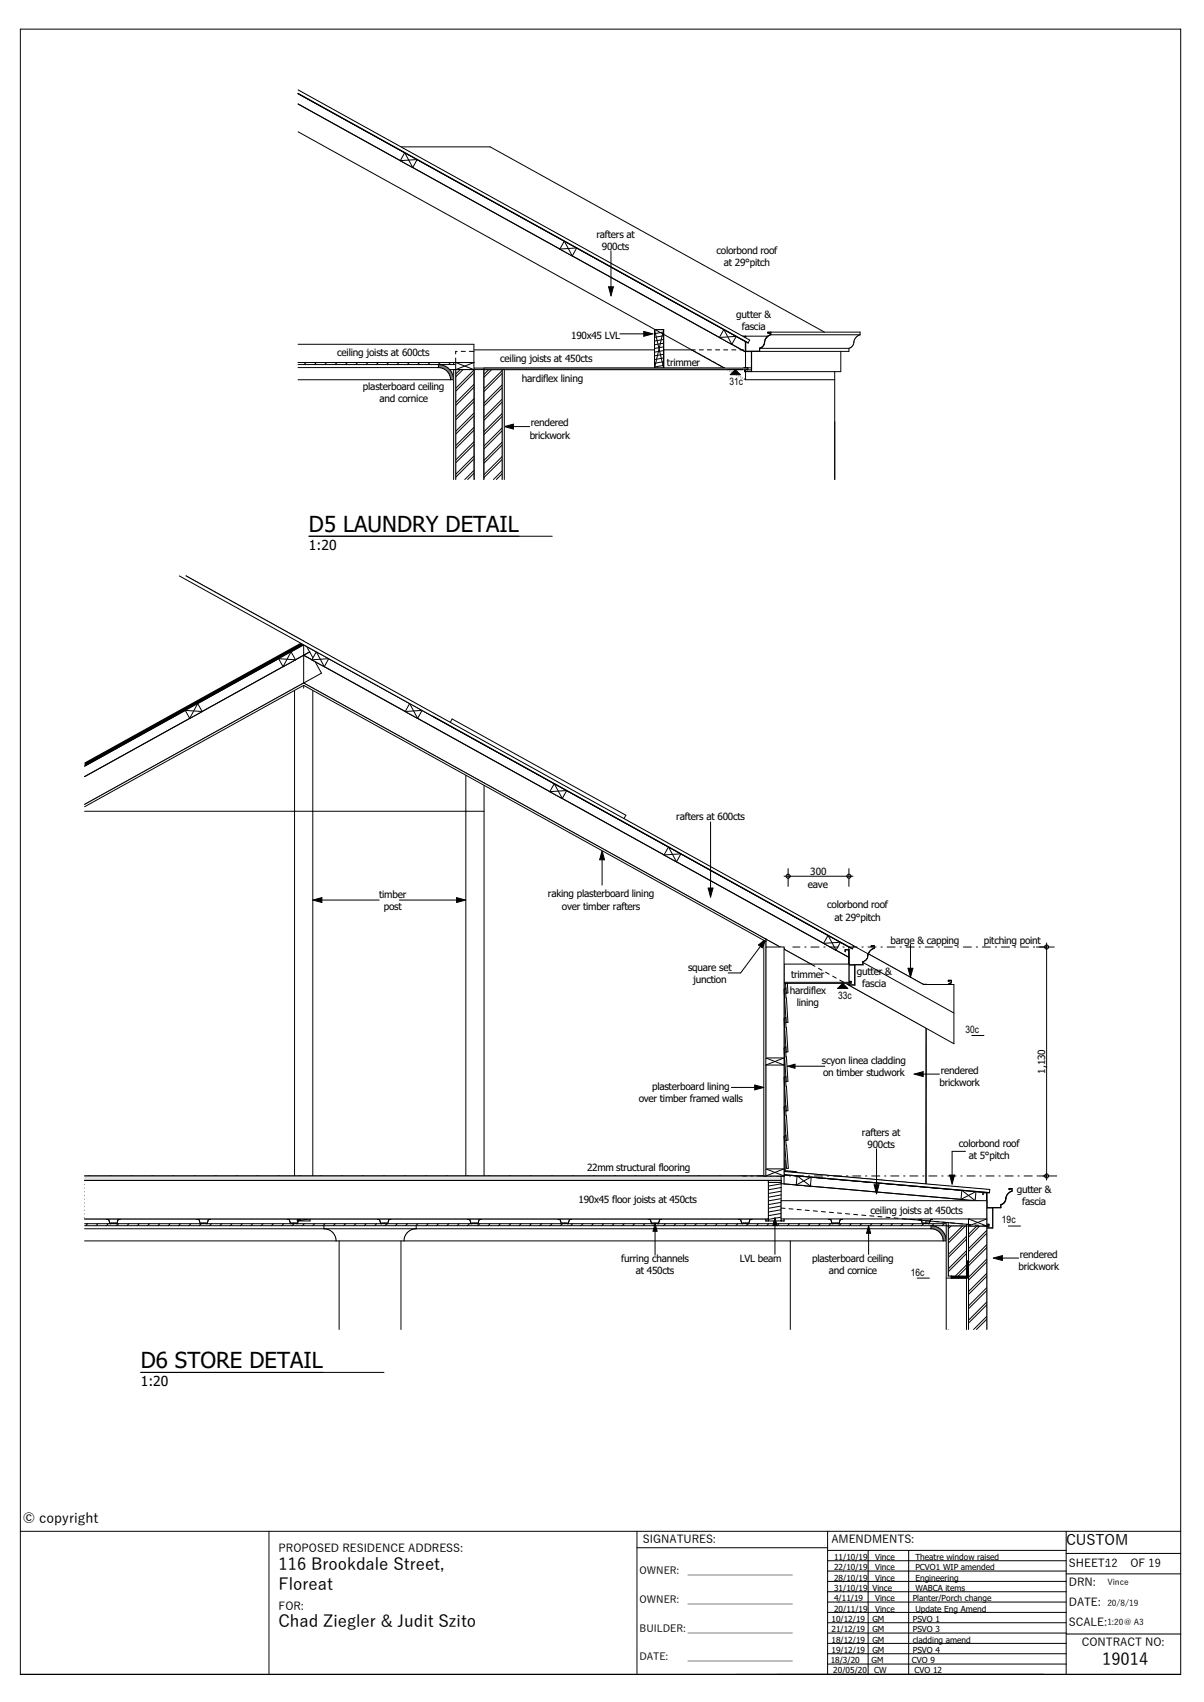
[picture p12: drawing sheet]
<svg xmlns="http://www.w3.org/2000/svg" width="297mm" height="420mm" viewBox="0 0 297 420" stroke-linecap="round" stroke-linejoin="round" font-family="sans-serif">
<defs><g id="words">
<g font-size="5.5">
<text x="76.2" y="131.2">D5 LAUNDRY DETAIL</text>
<text x="34.7" y="337.5">D6 STORE DETAIL</text>
</g>
<g font-size="4.1">
<text x="68.7" y="387.5">116 Brookdale Street,</text>
<text x="68.7" y="392.4">Floreat</text>
<text x="68.7" y="401.6">Chad Ziegler &amp; Judit Szito</text>
<text x="271.9" y="411">19014</text>
</g>
<text font-size="3.6" x="263" y="381.2">CUSTOM</text>
<g font-size="3.4">
<text x="76.2" y="135.8">1:20</text>
<text x="34.7" y="342.1">1:20</text>
<text x="5.6" y="375.8">© copyright</text>
</g>
<g font-size="2.7">
<text x="68.7" y="383">PROPOSED RESIDENCE ADDRESS:</text>
<text x="158.6" y="380.8">SIGNATURES:</text>
<text x="205.1" y="380.7">AMENDMENTS:</text>
<text x="263.7" y="386.8">SHEET:12</text>
<text x="278.9" y="386.8">OF 19</text>
<text x="263.7" y="391.3">DRN:</text>
<text x="68.7" y="397.2">FOR:</text>
<text x="263.7" y="401.2">SCALE:</text>
<text x="263.7" y="396.2">DATE:</text>
<text x="266.9" y="406.2">CONTRACT NO:</text>
</g>
<g font-size="2.5">
<text x="147.1" y="58.7">rafters at</text>
<text x="148.5" y="61.7">900cts</text>
<text x="176.8" y="62.7">colorbond roof</text>
<text x="178.5" y="65.7">at 29°pitch</text>
<text x="140.9" y="83.6">190x45 LVL</text>
<text x="181.6" y="78.5">gutter &amp;</text>
<text x="183" y="81.4">fascia</text>
<text x="83.2" y="87.8">ceiling joists at 600cts</text>
<text x="123.4" y="89.4">ceiling joists at 450cts</text>
<text x="128.8" y="94.1">hardiflex lining</text>
<text x="164.5" y="90.4">trimmer</text>
<text x="180" y="95">31c</text>
<text x="89.5" y="96.2">plasterboard ceiling</text>
<text x="93.6" y="99.2">and cornice</text>
<text x="131" y="105.2">rendered</text>
<text x="130.7" y="108.2">brickwork</text>
<text x="166.8" y="202.3">rafters at 600cts</text>
<text x="199.9" y="215.9">300</text>
<text x="93.5" y="221.6">timber</text>
<text x="135.2" y="221.5">raking plasterboard lining</text>
<text x="199.3" y="219">eave</text>
<text x="94.7" y="224.6">post</text>
<text x="138.6" y="224.4">over timber rafters</text>
<text x="204.1" y="224.2">colorbond roof</text>
<text x="205.8" y="227.2">at 29°pitch</text>
<text x="219.7" y="233">barge &amp; capping</text>
<text x="242.7" y="232.9">pitching point</text>
<text x="169.7" y="239.6">square set</text>
<text x="171" y="242.6">junction</text>
<text x="194.8" y="245.4">hardiflex</text>
<text x="195.2" y="241.3">trimmer</text>
<text x="211.4" y="240.6">gutter &amp;</text>
<text x="212.7" y="243.6">fascia</text>
<text x="196.5" y="248.4">lining</text>
<text x="206.7" y="246.4">33c</text>
<text x="238.2" y="254.9">30c</text>
<text x="202.7" y="262.6">scyon linea cladding</text>
<text x="160.9" y="269">plasterboard lining</text>
<text x="203" y="265.5">on timber studwork</text>
<text x="231.7" y="268">brickwork</text>
<text x="232.1" y="265">rendered</text>
<text x="257.8" y="265" transform="rotate(-90 257.8 265)">1,130</text>
<text x="157.5" y="272">over timber framed walls</text>
<text x="212.6" y="280.3">rafters at</text>
<text x="214" y="283.3">900cts</text>
<text x="236.5" y="283.1">colorbond roof</text>
<text x="238.9" y="286">at 5°pitch</text>
<text x="144.8" y="289.1">22mm structural flooring</text>
<text x="142.7" y="296.7">190x45 floor joists at 450cts</text>
<text x="214.7" y="299.5">ceiling joists at 450cts</text>
<text x="250.8" y="294.4">gutter &amp;</text>
<text x="252.1" y="297.4">fascia</text>
<text x="247.2" y="301.9">19c</text>
<text x="153.3" y="311.4">furring channels</text>
<text x="182.5" y="311.5">LVL beam</text>
<text x="200.4" y="311.5">plasterboard ceiling</text>
<text x="251.6" y="310.4">rendered</text>
<text x="156.8" y="314.4">at 450cts</text>
<text x="204.5" y="314.5">and cornice</text>
<text x="224.7" y="314.8">16c</text>
<text x="251.3" y="313.4">brickwork</text>
<text x="157.8" y="388.3">OWNER:</text>
<text x="169.6" y="388.3">_____________________</text>
<text x="157.8" y="395.6">OWNER:</text>
<text x="169.6" y="395.6">_____________________</text>
<text x="157.8" y="402.6">BUILDER:_____________________</text>
<text x="157.8" y="409.7">DATE:</text>
<text x="169.6" y="409.7">_____________________</text>
</g>
<g font-size="2.1">
<text x="205.7" y="385">11/10/19</text>
<text x="205.7" y="387.5">22/10/19</text>
<text x="215.8" y="385">Vince</text>
<text x="215.8" y="387.5">Vince</text>
<text x="225.8" y="385">Theatre window raised</text>
<text x="225.8" y="387.5">PCVO1 WIP amended</text>
<text x="205.7" y="390.1">28/10/19</text>
<text x="205.7" y="392.6">31/10/19</text>
<text x="205.7" y="395.2">4/11/19</text>
<text x="215.2" y="392.6">Vince</text>
<text x="215.8" y="390.1">Vince</text>
<text x="215.8" y="395.2">Vince</text>
<text x="225.1" y="395.2">Planter/Porch change</text>
<text x="225.8" y="390.1">Engineering</text>
<text x="225.8" y="392.6">WABCA items</text>
<text x="273.2" y="391.2">Vince</text>
<text x="205.1" y="400.3">10/12/19</text>
<text x="205.7" y="397.7">20/11/19</text>
<text x="215.2" y="400.3">GM</text>
<text x="215.8" y="397.7">Vince</text>
<text x="225.1" y="400.3">PSVO 1</text>
<text x="225.8" y="397.7">Update Eng Amend</text>
<text x="273.2" y="396.3">20/8/19</text>
<text x="273.2" y="401">1:20@ A3</text>
<text x="205.1" y="402.8">21/12/19</text>
<text x="205.1" y="405.4">18/12/19</text>
<text x="205.1" y="408">19/12/19</text>
<text x="215.2" y="402.8">GM</text>
<text x="215.2" y="405.4">GM</text>
<text x="215.2" y="408">GM</text>
<text x="225.1" y="402.8">PSVO 3</text>
<text x="225.1" y="405.4">cladding amend</text>
<text x="225.1" y="408">PSVO 4</text>
<text x="204.9" y="410.4">18/3/20</text>
<text x="205.6" y="412.9">20/05/20</text>
<text x="215" y="410.4">GM</text>
<text x="215.7" y="412.9">CW</text>
<text x="225" y="410.4">CVO 9</text>
<text x="225.6" y="412.9">CVO 12</text>
</g>
</g></defs>
<g fill="none" stroke="#000" stroke-width=".25">
<path d="M5 7.2h286.3v406h-286.3zM5 377.9h286.3M66.4 377.9v35.3M157.1 377.9v35.3M204.1 377.9v35.3M263 377.9v35.3M157.1 381.9h47M204.1 397.9h58.9M204.1 395.3h58.9M204.1 392.8h58.9M204.1 390.2h58.9M204.1 387.7h58.9"/>
<path d="M204.1 385.1h58.9M204.1 382.6h58.9M214.1 382.6v30.6M224.1 382.6v30.6M263 383.3h28.3M263 388.4h28.3M204.1 408.1h58.9M204.1 405.5h58.9M204.1 403h58.9M204.1 400.4h58.9M204.1 410.6h58.9M263 403.2h28.3"/>
</g>
<path d="M111.9 90h49.6M111.9 89.5h49.6M163.7 90h13.4M163.7 89.5h12.5" fill="none" stroke="#000" stroke-width=".25"/>
<!-- layer: K1  TEXT-(notes) -->
<path d="M112.4 86.3h49.1v4.5h-49.1z" fill-rule="evenodd" fill="#fff"/>
<path d="M112.4 86.3h49.1v4.5h-49.1z" fill="none" stroke="#000" stroke-width=".25"/>
<path d="M163.7 86.3h6.9l8.1 4.5h-15z" fill-rule="evenodd" fill="#fff"/>
<path d="M163.7 86.3h6.9l8.1 4.5h-15z" fill="none" stroke="#000" stroke-width=".25"/>
<path d="M161.5 81.3h2.2v9.5h-2.2z" fill-rule="evenodd" fill="#fff"/>
<path d="M161.5 81.3v9.5M161.5 90.8h2.2M161.5 81.3h2.2M161.5 81.3l2.2 9.5M163.7 81.3v9.5M163.7 81.3l-2.2 9.5" fill="none" stroke="#000" stroke-width=".25"/>
<!-- layer: D1  WALLS-(external) -->
<g fill="#000">
<path d="M112.4 91.2h4.5v27.1h-4.5z" fill-rule="evenodd"/>
<path d="M119.4 91.2h4.5v27.1h-4.5z" fill-rule="evenodd"/>
</g>
<!-- layer: J1  ROOF-(cover) -->
<g fill="none" stroke="#fff" stroke-width=".25">
<path d="M74.8 26.3l-1.3 .3M76 27l-2.5 .5M77.3 27.7l-3.8 .7M78.5 28.4l-5 .9M79.8 29.1l-6.3 1.1M81 29.8l-7.5 1.3M82.3 30.5l-8.8 1.5M83.5 31.2l-9.4 1.6M84.8 31.9l-9.4 1.6M86 32.6l-9.4 1.6M87.3 33.3l-9.4 1.6M88.5 34l-9.4 1.6"/>
<path d="M89.8 34.7l-9.4 1.6M91 35.4l-9.4 1.6M92.3 36l-9.4 1.7M93.5 36.7l-9.4 1.7M94.8 37.4l-9.4 1.7M96 38.1l-9.4 1.7M97.3 38.8l-9.4 1.7M98.5 39.5l-9.4 1.7M99.8 40.2l-9.4 1.7M101 40.9l-9.4 1.7M102.3 41.6l-9.4 1.6M103.5 42.3l-9.4 1.6"/>
<path d="M104.8 43l-9.4 1.6M106 43.7l-9.4 1.6M107.3 44.4l-9.4 1.6M108.5 45.1l-9.4 1.6M109.8 45.8l-9.4 1.6M111 46.4l-9.4 1.7M112.3 47.1l-9.4 1.7M113.5 47.8l-9.4 1.7M114.8 48.5l-9.4 1.7M116 49.2l-9.4 1.7M117.3 49.9l-9.4 1.7M118.5 50.6l-9.4 1.7"/>
<path d="M119.8 51.3l-9.4 1.7M121 52l-9.4 1.6M122.3 52.7l-9.4 1.6M123.5 53.4l-9.4 1.6M124.8 54.1l-9.4 1.6M126 54.8l-9.4 1.6M127.3 55.5l-9.4 1.6M128.5 56.2l-9.4 1.6M129.8 56.8l-9.4 1.7M131 57.5l-9.4 1.7M132.3 58.2l-9.4 1.7M133.5 58.9l-9.3 1.7"/>
<path d="M134.8 59.6l-9.4 1.7M136 60.3l-9.3 1.7M137.3 61l-9.4 1.7M138.5 61.7l-9.3 1.7M139.8 62.4l-9.4 1.6M141 63.1l-9.3 1.6M142.3 63.8l-9.4 1.6M143.5 64.5l-9.3 1.6M144.8 65.2l-9.4 1.6M146 65.9l-9.3 1.6M147.3 66.6l-9.4 1.6M148.5 67.2l-9.3 1.7"/>
<path d="M149.8 67.9l-9.4 1.7M151.1 68.6l-9.4 1.7M152.3 69.3l-9.4 1.7M153.6 70l-9.4 1.7M154.8 70.7l-9.4 1.7M156.1 71.4l-9.4 1.7M157.3 72.1l-9.4 1.7M158.6 72.8l-9.4 1.6M159.8 73.5l-9.4 1.6M161.1 74.2l-9.4 1.6M162.3 74.9l-9.4 1.6M163.6 75.6l-9.4 1.6"/>
<path d="M164.8 76.3l-9.4 1.6M166.1 77l-9.4 1.6M167.3 77.6l-9.4 1.7M168.6 78.3l-9.4 1.7M169.8 79l-9.4 1.7M171.1 79.7l-9.4 1.7M172.3 80.4l-9.4 1.7M173.6 81.1l-9.4 1.7M174.8 81.8l-9.4 1.7M176.1 82.5l-9.4 1.7M177.3 83.2l-9.4 1.6M178.6 83.9l-9.4 1.6"/>
<path d="M179.8 84.6l-9.4 1.6M181.1 85.3l-9.4 1.6M182.3 86l-9.4 1.6M183.6 86.7l-9.4 1.6M183.9 93l-1 .2M183.9 92.1l-2.2 .4M183.9 91.2l-3.5 .6M183.9 90.3l-4.7 .8M183.9 89.3l-6 1.1M183.9 88.4l-7.2 1.3M183.9 87.5l-8.5 1.5"/>
</g>
<path d="M73.5 22.2l110.4 61.2v.9l-110.4-61.2z" fill-rule="evenodd" fill="#000"/>
<path d="M183 83h.9v3.7h1.5v5h-1.8v-.5h.8v-.4h-.8h.9v.5h-.9v.4h1.8v-4.9h-1.5v-3.8h-.9v.5z" fill-rule="evenodd" fill="#fff"/>
<path d="M183.9 84.4v.1" fill="none" stroke="#000" stroke-width=".25"/>
<path d="M183.9 83l.1 3.7h3.4v-.8a1.66 1.66 0 0 0 1.2-1.7l.6-1.1 .9-.5v-.6h-.6l.2 .2h-.3v-.2h.8v.6a2.58 2.58 0 0 0-1.7 2.5l-.6 .6-.5 .3v.7h-3.5z" fill-rule="evenodd" fill="#fff"/>
<path d="M184 84.4h-.1" fill="none" stroke="#000" stroke-width=".25"/>
<path d="M183.9 90.9h.5v.3h-.5z" fill-rule="evenodd" fill="#fff"/>
<g fill="none" stroke="#000" stroke-width=".25">
<path d="M75.5 89.5l-.5 .5M78.1 89.5l-.5 .5M80.6 89.5l-.5 .5M83.1 89.5l-.5 .5M85.7 89.5l-.5 .5M88.2 89.5l-.5 .5M90.8 89.5l-.5 .5M93.3 89.5l-.5 .5M95.9 89.5l-.5 .5M98.4 89.5l-.5 .5M101 89.5l-.5 .5M103.5 89.5l-.5 .5"/>
<path d="M106.1 89.5l-.5 .5M108.6 89.5l-.5 .5M111.1 89.5l-.5 .5"/>
</g>
<path d="M108.2 90a3.8 3.8 0 0 1 3.7 3.7h-.7a3 3 0 0 0-3-3z" fill-rule="evenodd" fill="#7f7f7f"/>
<!-- layer: I1  BEAMS -->
<path d="M161.5 81.3h2.2v9.5h-2.2zM161.9 81.3l-.4 .1M163.7 90.2l-2.2 .4M163.7 89.2l-2.2 .4M163.7 88.3l-2.2 .4M163.7 87.4l-2.2 .4M163.7 86.5l-2.2 .4M163.7 85.6l-2.2 .4M163.7 84.7l-2.2 .4M163.7 83.8l-2.2 .4M163.7 82.9l-2.2 .3M163.7 81.9l-2.2 .4" fill="none" stroke="#000" stroke-width=".25"/>
<!-- layer: D1  WALLS-(external) -->
<path d="M116.9 91.2v27.1M119.4 91.2v27.1M123.9 91.2v27.1M179.4 91.2h-67v27.1M205.9 91.7v26.6" fill="none" stroke="#000" stroke-width=".25"/>
<!-- layer: D2  WALLS-(internal) -->
<path d="M110.9 91.2h1.5" fill="none" stroke="#000" stroke-width=".25"/>
<!-- layer: J1  ROOF-(cover) -->
<path d="M73.5 32.5l110.4 61.2M73.5 25.7l110.4 61.1M73.5 23.1l110.4 61.2M98.9 36.2h22l82.5 45.8M183.9 83.4v10.3M183.9 93.7h22" fill="none" stroke="#000" stroke-width=".25"/>
<g fill="none" stroke="#000" stroke-width=".25">
<path d="M184 83v3.7h3.4v-.8l.3-.1M184.5 90.8v.5M185.4 90.8l-2 .1M185.4 91.3h-1.8v.4h1.8M187.4 86v.7M187.4 86h.1M187.4 86h22M187.7 85.9l-.3 .1M188.4 85l-.7 .8M188.5 85.1l-.8 .8M188.7 84.2l-.2 .9M189.4 83h-6.4v.5v-.5h.9v3.8h1.5"/>
<path d="M189.7 82.2h.1M190.1 82.2h-.7v-.2h22.8v.6M190.1 82h-.6v.2h.6M190.1 82.6a2.62 2.62 0 0 0-1.7 2.4M190.2 82.6h22M190.2 82.6l-1 .6-.4 .6M190.2 82v.6M207.4 86.7v5h-23.8v-.5h.3v-.3M209.4 86v.7h-24v5M212.2 82.6a2.58 2.58 0 0 0-1.7 2.5l-.3 .4-.8 .5"/>
</g>
<path d="M73.5 89.5h38.4v.5h-38.4M73.5 90.7h34.7M108.2 90.7v-.7a3.8 3.8 0 0 1 3.7 3.7h-38.4M108.2 90.7a3 3 0 0 1 3 3" fill="none" stroke="#000" stroke-width=".25"/>
<!-- layer: K1  TEXT-(notes) -->
<path d="M112.4 89.5h4.5v1.7h-4.5z" fill-rule="evenodd" fill="#fff"/>
<path d="M112.4 91.2h4.5M112.4 89.5v1.7M112.4 89.5h4.5M112.4 89.5l4.5 1.7M116.9 89.5v1.7M116.9 89.5l-4.5 1.7" fill="none" stroke="#000" stroke-width=".25"/>
<path d="M178.6 81.3l3 1.7-1.1 2-3-1.7z" fill-rule="evenodd" fill="#fff"/>
<path d="M177.5 83.3l3 1.7M178.6 81.3l-1.1 2M178.6 81.3l3 1.7M178.6 81.3l1.9 3.7M181.6 83l-1.1 2M181.6 83l-4.1 .3" fill="none" stroke="#000" stroke-width=".25"/>
<path d="M139.2 59.5l3.1 1.7-1.1 2-3.1-1.7z" fill-rule="evenodd" fill="#fff"/>
<path d="M139.2 59.5l-1.1 2M139.2 59.5l3.1 1.7M139.2 59.5l2 3.7M138.1 61.5l3.1 1.7M142.3 61.2l-1.1 2M142.3 61.2l-4.2 .3" fill="none" stroke="#000" stroke-width=".25"/>
<path d="M99.8 37.7l3.1 1.7-1.1 1.9-3.1-1.7z" fill-rule="evenodd" fill="#fff"/>
<path d="M98.7 39.6l3.1 1.7M99.8 37.7l-1.1 1.9M99.8 37.7l3.1 1.7M99.8 37.7l2 3.6M102.9 39.4l-1.1 1.9M102.9 39.4l-4.2 .2" fill="none" stroke="#000" stroke-width=".25"/>
<path d="M73.5 85h43.4v4.5h-43.4z" fill-rule="evenodd" fill="#fff"/>
<path d="M73.5 85h43.4v4.5h-43.4" fill="none" stroke="#000" stroke-width=".25"/>
<path d="M119.4 91.2h4.5v27.1h-4.5z" fill-rule="evenodd" fill="#fff"/>
<g fill="none" stroke="#000" stroke-width=".25">
<path d="M120.6 91.2l-1.2 1.2M121.3 91.2l-1.9 1.9M123.9 99.2l-4.5 4.5M123.9 95.7l-4.5 4.5M123.9 92.1l-4.5 4.5M123.9 98.5l-4.5 4.5M123.9 94.9l-4.5 4.5M123.9 91.4l-4.5 4.5M119.4 118.3v-27.1h4.5v27.1M123.9 116.9l-1.5 1.4M123.9 113.3l-4.5 4.5M123.9 109.8l-4.5 4.5"/>
<path d="M123.9 106.3l-4.5 4.5M123.9 102.7l-4.5 4.5M123.9 116.2l-2.2 2.1M123.9 112.6l-4.5 4.5M123.9 109.1l-4.5 4.5M123.9 105.6l-4.5 4.5M123.9 102l-4.5 4.5"/>
</g>
<path d="M112.4 91.2h4.5v27.1h-4.5z" fill-rule="evenodd" fill="#fff"/>
<g fill="none" stroke="#000" stroke-width=".25">
<path d="M113.5 91.2l-1.1 1.1M114.2 91.2l-1.8 1.8M116.9 99.1l-4.5 4.5M116.9 95.6l-4.5 4.5M116.9 92l-4.5 4.5M116.9 98.4l-4.5 4.5M116.9 94.9l-4.5 4.5M116.9 91.3l-4.5 4.5M119.4 90.8h65.1v.4h-65.1zM112.4 118.3v-27.1h4.5v27.1M116.9 116.8l-1.5 1.5M116.9 113.3l-4.5 4.5"/>
<path d="M116.9 109.7l-4.5 4.5M116.9 106.2l-4.5 4.5M116.9 102.7l-4.5 4.5M116.9 116.1l-2.2 2.2M116.9 112.6l-4.5 4.5M116.9 109l-4.5 4.5M116.9 105.5l-4.5 4.5M116.9 101.9l-4.5 4.5"/>
</g>
<path d="M119.4 91h65.1" fill="none" stroke="#e2e2e2" stroke-width=".38"/>
<path d="M73.5 22.2l111.4 61.7-.4 .7-111-61.5z" fill-rule="evenodd" fill="#fff"/>
<g fill="none" stroke="#000" stroke-width=".25">
<path d="M73.5 22.2l111.4 61.7-.4 .7-111-61.5M150.1 70.8h1.2l-.6 2.2zM150.7 61.9v8.9M112.4 88.3v1.2M112.8 86.7h-.4v.6M113.8 86.7h1M115.8 86.7h1.1M152.9 82.4h5.9M158.8 81.8l2.2 .6-2.2 .6zM170.6 86.3h.9M172.5 86.3h1M174.5 86.3h1"/>
<path d="M176.5 86.3h1M178.5 86.3h1M179.4 91.2h4M180.5 86.3h1M182.5 86.3h.9M124.4 105.3l2.2-.6v1.2zM126.6 105.3h4.1"/>
</g>
<path d="M73.5 23.1l111 61.5" fill="none" stroke="#000" stroke-width=".3"/>
<path d="M150.1 70.8h1.2l-.6 2.2zM158.8 81.8l2.2 .6-2.2 .6zM124.4 105.3l2.2-.6v1.2z" fill="#000"/>
<path d="M183.4 91.1v2.3l-4-2.2" fill="none" stroke="#fff" stroke-width=".25"/>
<path d="M123.9 91.2h.5v27.1h-.5z" fill-rule="evenodd" fill="#fff"/>
<path d="M123.9 118.3v-27.1h.5v27.1" fill="none" stroke="#000" stroke-width=".25"/>
<path d="M111.9 91.2h.5v27.1h-.5z" fill-rule="evenodd" fill="#fff"/>
<path d="M180.1 92.5l1.3-1.3 1.2 1.3zM111.9 118.3v-27.1h.5v27.1" fill="none" stroke="#000" stroke-width=".25"/>
<path d="M180.1 92.5l1.3-1.3 1.2 1.3z" fill="#000"/>
<!-- layer: D1  WALLS-(external) -->
<path d="M192.4 233.7h-3.5v.3M228.4 253.6v38.5M195 298.3v3.7M193.4 301.3v.7M195 306.2v21.9M228.4 301.2v.8" fill="none" stroke="#000" stroke-width=".25"/>
<!-- layer: C1  CONCRETE-(floor slab) -->
<g fill="none" stroke="#000" stroke-width=".25">
<path d="M20.9 290.2h172.5v1.9M22.3 290.2l-1.4 .2M27.5 290.2l-6.6 1.2M32.6 290.2l-11.7 2.1M37.8 290.2l-16.9 3M43 290.2l-22.1 3.9M48.2 290.2l-27.3 4.8M53.4 290.2l-32.5 5.7M58.6 290.2l-37.7 6.6M63.7 290.2l-42.8 7.6M68.9 290.2l-48 8.5M74.1 290.2l-53.2 9.4"/>
<path d="M79.3 290.2l-58.4 10.3M84.5 290.2l-60.1 10.6M89.7 290.2l-60.2 10.6M94.8 290.2l-60.1 10.6M100 290.2l-60.1 10.6M105.2 290.2l-60.1 10.6M110.4 290.2l-60.1 10.6M115.6 290.2l-60.1 10.6M120.7 290.2l-60.1 10.6M125.9 290.2l-60.1 10.6M131.1 290.2l-60.1 10.6M136.3 290.2l-60.1 10.6"/>
<path d="M141.5 290.2l-60.1 10.6M146.7 290.2l-60.2 10.6M151.8 290.2l-60.1 10.6M157 290.2l-60.1 10.6M162.2 290.2l-60.1 10.6M167.4 290.2l-60.1 10.6M172.6 290.2l-60.1 10.6M177.8 290.2l-60.2 10.6M182.9 290.2l-60.1 10.6M188.1 290.2l-60.1 10.6M193.3 290.2l-60.1 10.6M193.4 299.3l-8.4 1.5"/>
<path d="M193.4 298.4l-13.6 2.4M193.4 297.5l-18.7 3.3M193.4 296.6l-23.9 4.2M193.4 295.7l-29.1 5.1M193.4 294.7l-34.3 6.1M193.4 293.8l-39.5 7M193.4 292.9l-44.7 7.9M193.4 292l-49.8 8.8M193.4 291.1l-55 9.7M193.4 298.2v2.6h-172.5M193.4 300.2l-3.2 .6"/>
</g>
<!-- layer: K1  TEXT-(notes) -->
<path d="M189.5 290.2h5.9v11.8h-5.9z" fill-rule="evenodd" fill="#fff"/>
<!-- layer: D1  WALLS-(external) -->
<path d="M238.9 302.5h4.5v25.6h-4.5z" fill-rule="evenodd" fill="#000"/>
<!-- layer: J1  ROOF-(cover) -->
<g fill="none" stroke="#fff" stroke-width=".25">
<path d="M55.7 179.2l-18.2 3.2M58.1 177.9l-18.1 3.2M60.5 176.5l-18.1 3.2M62.9 175.2l-18.1 3.2M65.4 173.8l-18.2 3.2M67.8 172.5l-18.2 3.2M70.2 171.2l-18.2 3.2M72.6 169.8l-18.1 3.2M76.4 160.9l-.2 .1M76.9 161.8l-3.1 .5M77.3 162.6l-5.9 1M77.5 167.1l-18.2 3.2"/>
<path d="M78 163.4l-9 1.6M79.2 164.1l-12.6 2.2M80.5 164.8l-16.4 2.9M81.7 165.5l-20 3.5M83 166.2l-8.1 1.4M84.2 166.9l-27.3 4.8M85.5 167.6l-9.4 1.6M86.7 168.2l-9.4 1.7M88 168.9l-9.4 1.7M89.2 169.6l-9.4 1.7M90.5 170.3l-9.4 1.7M91.7 171l-9.3 1.7"/>
<path d="M93 171.7l-9.4 1.7M94.2 172.4l-9.3 1.7M95.5 173.1l-9.4 1.7M96.7 173.8l-9.3 1.7M98 174.5l-9.4 1.6M99.2 175.2l-9.3 1.6M100.5 175.9l-9.4 1.6M101.7 176.6l-9.3 1.6M103 177.3l-9.4 1.6M104.2 178l-9.3 1.6M105.5 178.6l-9.4 1.7M106.8 179.3l-9.4 1.7"/>
<path d="M21.8 198l-.9 .1M24.3 196.6l-3.4 .6M26.7 195.3l-5.8 1M29.1 193.9l-8.2 1.5M31.5 192.6l-10.6 1.9M33.9 191.3l-13 2.3M36.3 189.9l-15.4 2.8M38.8 188.6l-17.9 3.1M41.2 187.2l-18.2 3.2M43.6 185.9l-18.1 3.2M46 184.6l-18.1 3.2M48.4 183.2l-18.1 3.2"/>
<path d="M50.9 181.9l-18.2 3.2M53.3 180.5l-18.2 3.2M108 180l-9.4 1.7M109.3 180.7l-9.4 1.7M110.5 181.4l-9.4 1.7M111.8 182.1l-9.4 1.7M113 182.8l-9.4 1.7M114.3 183.5l-9.4 1.7M115.5 184.2l-9.4 1.7M116.8 184.9l-9.4 1.6M118 185.6l-9.4 1.6M119.3 186.3l-9.4 1.6"/>
<path d="M120.5 187l-9.4 1.6M121.8 187.7l-9.4 1.6M123 188.4l-9.4 1.6M124.3 189l-9.4 1.7M125.5 189.7l-9.4 1.7M126.8 190.4l-9.4 1.7M128 191.1l-9.4 1.7M129.3 191.8l-9.4 1.7M130.5 192.5l-9.4 1.7M131.8 193.2l-9.4 1.7M133 193.9l-9.4 1.7M134.3 194.6l-9.4 1.7"/>
<path d="M135.5 195.3l-9.4 1.6M136.8 196l-9.4 1.6M138 196.7l-9.4 1.6M139.3 197.4l-9.4 1.6M140.5 198.1l-9.4 1.6M141.8 198.8l-9.4 1.6M143 199.4l-9.4 1.7M144.3 200.1l-9.4 1.7M145.5 200.8l-9.4 1.7M146.8 201.5l-9.4 1.7M148 202.2l-9.4 1.7M149.3 202.9l-9.4 1.7"/>
<path d="M150.5 203.6l-9.4 1.7M151.8 204.3l-9.4 1.7M153 205l-9.4 1.7M154.3 205.7l-9.4 1.6M155.5 206.4l-9.4 1.6M156.8 207.1l-9.4 1.6M158 207.8l-9.4 1.6M159.3 208.5l-9.4 1.6M160.5 209.2l-9.4 1.6M161.8 209.8l-9.4 1.7M163 210.5l-9.4 1.7M164.3 211.2l-9.4 1.7"/>
<path d="M165.5 211.9l-9.4 1.7M166.8 212.6l-9.4 1.7M168 213.3l-9.3 1.7M169.3 214l-9.4 1.7M170.5 214.7l-9.3 1.7M171.8 215.4l-9.4 1.7M173 216.1l-9.3 1.6M174.3 216.8l-9.4 1.6M175.5 217.5l-9.3 1.6M176.8 218.2l-9.4 1.6M178 218.9l-9.3 1.6M179.3 219.6l-9.4 1.6"/>
<path d="M180.5 220.2l-9.3 1.7M181.8 220.9l-9.4 1.7M183 221.6l-9.3 1.7M184.3 222.3l-9.4 1.7M185.6 223l-9.4 1.7M186.8 223.7l-9.4 1.7M188.1 224.4l-9.4 1.7M189.3 225.1l-9.4 1.7M190.6 225.8l-9.4 1.7M191.8 226.5l-9.4 1.6M193.1 227.2l-9.4 1.6M194.3 227.9l-9.4 1.6"/>
<path d="M195.6 228.6l-9.4 1.6M196.8 229.3l-9.4 1.6M198.1 230l-9.4 1.6M199.3 230.6l-9.4 1.7M200.6 231.3l-9.4 1.7M201.8 232l-9.4 1.7M203.1 232.7l-9.4 1.7M204.3 233.4l-9.4 1.7M205.6 234.1l-9.4 1.7M206.8 234.8l-9.4 1.7M208.1 235.5l-9.4 1.7M209.3 236.2l-9.4 1.7"/>
<path d="M209.4 239.8l-4.5 .8M209.4 238.9l-5.7 1M209.4 238l-7 1.2M209.4 237.1l-8.2 1.4M209.4 242.6l-.7 .1M209.4 241.7l-2 .3M209.4 240.7l-3.2 .6M196.3 292.4l-2.9 .5M199.8 292.7l-6.4 1.1M203.3 293l-9.9 1.7M206.7 293.3l-13.3 2.4M210.2 293.6l-16.8 3"/>
<path d="M213.7 293.9l-20.3 3.6M217.1 294.2l-22.8 4M220.6 294.5l-22.8 4M224 294.8l-22.8 4.1M227.5 295.1l-22.8 4.1M231 295.4l-22.9 4.1M234.4 295.7l-22.8 4.1M237.9 296l-22.8 4.1M241.4 296.3l-22.9 4.1M243.4 299.6l-11 2M243.4 298.7l-14.5 2.6M243.4 297.8l-17.9 3.2"/>
<path d="M243.4 296.9l-21.4 3.8M243.4 302.4l-.6 .1M243.4 301.5l-4.1 .7M243.4 300.6l-7.5 1.3"/>
</g>
<g fill="#000">
<path d="M20.9 188.2l54-30 .4 .7-54.4 30.2z" fill-rule="evenodd"/>
<path d="M74.9 158.2l134.5 74.6v.9l-134.5-74.6z" fill-rule="evenodd"/>
<path d="M193.4 289.1l50 4.4v.8l-50-4.4z" fill-rule="evenodd"/>
</g>
<path d="M208.5 234.4h.9v3.7h1.5v5h-1.8v-.5h.8v-.4h-.8h.9v.5h-.9v.4h1.8v-4.9h-1.5v-3.8h-.9v.5z" fill-rule="evenodd" fill="#fff"/>
<path d="M209.4 235.8h.1" fill="none" stroke="#000" stroke-width=".25"/>
<path d="M209.4 234.4l.1 3.7h3.4v-.8a1.66 1.66 0 0 0 1.2-1.7l.6-1.1 .9-.5v-.6h-.6l.2 .2h-.3v-.2h.8v.6a2.59 2.59 0 0 0-1.7 2.5l-.6 .6-.5 .3v.7h-3.5z" fill-rule="evenodd" fill="#fff"/>
<path d="M209.5 235.7l-.1 .1" fill="none" stroke="#000" stroke-width=".25"/>
<g fill="#fff">
<path d="M209.4 242.3h.5v.3h-.5z" fill-rule="evenodd"/>
<path d="M243.4 294.3l.1 3.7h3.4v-.7a1.65 1.65 0 0 0 1.2-1.8l.6-1 .9-.6v-.6h-.6l.2 .2h-.3v-.2h.8v.6a2.58 2.58 0 0 0-1.7 2.5l-.6 .7-.5 .2v.7h-3.5z" fill-rule="evenodd"/>
<path d="M242.5 294.3h.9v3.7h1.5v5h-1.8v-.5h.8v-.4h-.8h.9v.5h-.9v.4h1.8v-4.9h-1.5v-3.8h-.9v.5z" fill-rule="evenodd"/>
</g>
<path d="M242.5 294.6v.1M242.8 294.3h.1M243.3 303h.1M243.8 302.5l-.1 .1M244 302.4h-.1M244.9 301.4v.1" fill="none" stroke="#000" stroke-width=".25"/>
<g fill="none" stroke="#000" stroke-width=".25">
<path d="M21.6 302l-.5 .5M24.2 302l-.5 .5M26.7 302l-.5 .5M29.3 302l-.5 .5M31.8 302l-.5 .5M34.3 302l-.5 .5M36.9 302l-.5 .5M39.4 302l-.5 .5M42 302l-.5 .5M44.5 302l-.5 .5M47.1 302l-.5 .5M49.6 302l-.5 .5"/>
<path d="M52.2 302l-.5 .5M54.7 302l-.5 .5M57.3 302l-.5 .5M59.8 302l-.5 .5M62.3 302l-.5 .5M64.9 302l-.5 .5M67.4 302l-.5 .5M70 302l-.5 .5M72.5 302l-.5 .5M75.1 302l-.5 .5M77.6 302l-.5 .5M80.2 302l-.5 .5"/>
<path d="M82.7 302l-.5 .5M85.3 302l-.5 .5M87.8 302l-.5 .5M90.3 302l-.5 .5M92.9 302l-.5 .5M95.4 302l-.5 .5M98 302l-.5 .5M100.5 302l-.5 .5M103.1 302l-.5 .5M105.6 302l-.5 .5M108.2 302l-.5 .5M110.7 302l-.5 .5"/>
<path d="M113.3 302l-.5 .5M115.8 302l-.5 .5M118.4 302l-.5 .5M120.9 302l-.5 .5M123.4 302l-.5 .5M126 302l-.5 .5M128.5 302l-.5 .5M131.1 302l-.5 .5M133.6 302l-.5 .5M136.2 302l-.5 .5M138.7 302l-.5 .5M141.3 302l-.5 .5"/>
<path d="M143.8 302l-.5 .5M146.4 302l-.5 .5M148.9 302l-.5 .5M151.4 302l-.5 .5M154 302l-.5 .5M156.5 302l-.5 .5M159.1 302l-.5 .5M161.6 302l-.5 .5M164.2 302l-.5 .5M166.7 302l-.5 .5M169.3 302l-.5 .5M171.8 302l-.5 .5"/>
<path d="M174.4 302l-.5 .5M176.9 302l-.5 .5M179.4 302l-.5 .5M182 302l-.5 .5M184.5 302l-.5 .5M187.1 302l-.5 .5M189.6 302l-.5 .5M192.2 302l-.5 .5M194.7 302l-.5 .5M197.3 302l-.5 .5M199.8 302l-.5 .5M202.4 302l-.5 .5"/>
<path d="M204.9 302l-.5 .5M207.4 302l-.5 .5M210 302l-.5 .5M212.5 302l-.5 .5M215.1 302l-.5 .5M217.6 302l-.5 .5M220.2 302l-.5 .5M222.7 302l-.5 .5M225.3 302l-.5 .5M227.8 302l-.5 .5M230.4 302l-.5 .5M232.9 302l-.5 .5"/>
</g>
<path d="M229.7 302.5a3.8 3.8 0 0 1 3.7 3.7h-.7a3 3 0 0 0-3-3z" fill-rule="evenodd" fill="#7f7f7f"/>
<!-- layer: I1  BEAMS -->
<path d="M192.3 291.3l-2.8 .5M192.7 299.4l-3.2 .6M192.7 298.5l-3.2 .6M192.7 297.6l-3.2 .6M192.7 296.7l-3.2 .6M192.7 295.8l-3.2 .5M192.7 294.9l-3.2 .5M192.7 294l-3.2 .5M192.7 293l-3.2 .6M192.7 292.1l-3.2 .6M192.7 301.3h-.1M192.7 300.4l-3.2 .5" fill="none" stroke="#000" stroke-width=".25"/>
<!-- layer: D1  WALLS-(external) -->
<path d="M188.9 234h4.5v56.2h-4.5z" fill-rule="evenodd" fill="#c0c0c0"/>
<path d="M233.9 302.5h4.5v12.9h-4.5z" fill-rule="evenodd" fill="#fff"/>
<!-- layer: I1  BEAMS -->
<g fill="none" stroke="#000" stroke-width=".25">
<path d="M73.3 291.3h3.2v10h-3.2zM76.5 299.8l-3.2 .6M76.5 298.9l-3.2 .6M76.5 298l-3.2 .6M76.5 297.1l-3.2 .5M76.5 296.2l-3.2 .5M76.5 295.3l-3.2 .5M76.5 294.3l-3.2 .6M76.5 293.4l-3.2 .6M76.5 292.5l-3.2 .6M76.5 291.6l-3.2 .6M189.5 291.3h3.2v10h-3.2z"/>
<path d="M76.5 300.7l-3.2 .6"/>
</g>
<!-- layer: D1  WALLS-(external) -->
<g fill="none" stroke="#000" stroke-width=".25">
<path d="M72.7 169.8v120.4M77.2 169.8v120.4M114.9 190.7v99.5M119.4 193.2v97M228.4 251.2v40.9M193.4 289.1v-55.1h-4.5v56.2h4.5v-.3M83.7 306.2v21.9M98.9 306.2v21.9M233.9 302.5h9.5v25.6M233.9 301.7v26.4M233.9 315.4h4.5M238.4 302.1v26"/>
<path d="M238.9 302.5v25.6"/>
</g>
<!-- layer: J1  ROOF-(cover) -->
<path d="M45.9 142.1l29 16.1M74.9 158.2l4.4 7.9-58.4 32.4M74.9 158.2v10.4l134.5 74.5M74.9 159.1l134.5 74.6M75.3 158.9l-54.4 30.2M74.9 161.7l134.5 74.5M76.4 160.9l-55.5 30.7M111.1 178.2l.4-.8 42.9 23.8-.5 .8M209.4 232.8l19 10.5v10.3l-19-10.5zM243.4 293.5v9l-50-4.3M243.4 294.3l-50-4.4v2.2l50 4.4" fill="none" stroke="#000" stroke-width=".25"/>
<g fill="none" stroke="#000" stroke-width=".25">
<path d="M212.9 238.1h-3.4v-3.7h-1v.5v-.5h.9v3.8h1.5v4.9h-1.8v-.4h.9v-.5h-.9M213.2 237.2l-.3 .1v.8h-2v5h-1.8v-.5h.3v-.3M213.2 237.3l-.3 .1M214 236.2l-.4 .7-.4 .3M214.1 236.2l-.3 .5-.6 .6M214.9 233.4h.8v.6l-.4 .1 .3-.1v-.6h-.6l.2 .2h-.3zM215.3 234.1a2.31 2.31 0 0 0-1.3 2.1M215.4 234.1a2.27 2.27 0 0 0-1.3 2.1M209.1 242.2h.1M209.9 242.2l-1 .1M227.5 242.9v.5v-.5h1v3.7M228.4 242.9v3.8h1.5v4.9h-1.8v-.4h.9v-.5h-.9h.8v.4h-.8v.5h1.8v-5"/>
<path d="M228.4 242.9v.4M228.4 250.8h.5M231.9 245.9v.7h-3.5M231.9 245.9h.1M231.9 245.8v.8M232.4 245.6l-.5 .2M232.4 245.7l-.5 .2M232.6 245.4l-.2 .2M233.1 244.4l-.3 .8M233.1 244.5l-.3 .7-.4 .5M234 242.1v-.2h.6v.6a2.16 2.16 0 0 0-1.5 1.9M234.2 242.1h-.3v-.2h.8v.6a2.12 2.12 0 0 0-1.6 2"/>
<path d="M234.2 242.1h.1M242.5 294.8v-.5h1v3.7h3.4v-.7l.5-.3 .5-.6M242.5 294.8h.1M242.5 294.3h.9v3.8h1.5M246.9 297.3v.7h-2v5h-1.8v-.5h.8v-.4M246.9 297.3h.1M248 296.4l-.3 .5-.8 .4M249.3 294a2.69 2.69 0 0 0-1.4 2.4M249.4 294.1a2.66 2.66 0 0 0-1.4 2.3M249.6 293.3h-.6l.2 .2h-.3v-.2h.8v.6l-.3 .2M249.6 293.9l-.3 .1M243.1 302.1h.9v.5h-.9v.4h1.8"/>
<path d="M243.1 302.1h.1"/>
</g>
<!-- layer: D2  WALLS-(internal) -->
<path d="M20.9 200.2h98.5" fill="none" stroke="#000" stroke-width=".25"/>
<path d="M20.9 302h212.5v.5h-212.5M20.9 303.2h208.8M79.9 302.5v.7a3 3 0 0 1 3 3M102.7 302.5v.7a3 3 0 0 0-3 3M229.7 303.2v-.7a3.8 3.8 0 0 1 3.7 3.7h-212.5M229.7 303.2a3 3 0 0 1 3 3" fill="none" stroke="#000" stroke-width=".25"/>
<!-- layer: I1  BEAMS -->
<path d="M188.9 300.8v.5h.6M193.4 300.8v.5h-.7" fill="none" stroke="#000" stroke-width=".3"/>
<!-- layer: K1  TEXT-(notes) -->
<path d="M204.3 230.8l3 1.7-1.1 2-3-1.7z" fill-rule="evenodd" fill="#fff"/>
<path d="M203.2 232.8l3 1.7M204.3 230.8l-1.1 2M204.3 230.8l3 1.7M204.3 230.8l1.9 3.7M207.3 232.5l-1.1 2M207.3 232.5l-4.1 .3" fill="none" stroke="#000" stroke-width=".25"/>
<path d="M164.9 209l3.1 1.7-1.1 2-3.1-1.7z" fill-rule="evenodd" fill="#fff"/>
<path d="M163.8 211l3.1 1.7M164.9 209l-1.1 2M164.9 209l3.1 1.7M164.9 209l2 3.7M168 210.7l-1.1 2M168 210.7l-4.2 .3" fill="none" stroke="#000" stroke-width=".25"/>
<path d="M237.3 293.7l3.4 .3-.1 2.3-3.5-.3z" fill-rule="evenodd" fill="#fff"/>
<path d="M237.1 296l3.5 .3M237.3 293.7l-.2 2.3M237.3 293.7l3.4 .3M237.3 293.7l3.3 2.6M240.7 294l-.1 2.3M240.7 294l-3.6 2" fill="none" stroke="#000" stroke-width=".25"/>
<path d="M196.6 290.1l3.5 .4-.2 2.2-3.5-.3z" fill-rule="evenodd" fill="#fff"/>
<path d="M239.7 255.5h3M196.4 292.4l3.5 .3M196.6 290.1l-.2 2.3M196.6 290.1l3.5 .4M196.6 290.1l3.3 2.6M200.1 290.5l-.2 2.2M200.1 290.5l-3.7 1.9M226.2 315.4h3M248.7 302.5h3" fill="none" stroke="#000" stroke-width=".25"/>
<path d="M78 160.8l3.1 1.7-1.1 2-3.1-1.7z" fill-rule="evenodd" fill="#fff"/>
<path d="M76.9 162.8l3.1 1.7M78 160.8l-1.1 2M78 160.8l3.1 1.7M78 160.8l2 3.7M81.1 162.5l-1.1 2M81.1 162.5l-4.2 .3" fill="none" stroke="#000" stroke-width=".25"/>
<path d="M101.1 173.6l3 1.7-1.1 2-3-1.7z" fill-rule="evenodd" fill="#fff"/>
<path d="M100 175.6l3 1.7M101.1 173.6l-1.1 2M101.1 173.6l3 1.7M101.1 173.6l1.9 3.7M104.1 175.3l-1.1 2M104.1 175.3l-4.1 .3" fill="none" stroke="#000" stroke-width=".25"/>
<path d="M136.7 193.4l3.1 1.7-1.1 1.9-3.1-1.6z" fill-rule="evenodd" fill="#fff"/>
<path d="M135.6 195.4l3.1 1.6M136.7 193.4l-1.1 2M136.7 193.4l3.1 1.7M136.7 193.4l2 3.6M139.8 195.1l-1.1 1.9M139.8 195.1l-4.2 .3" fill="none" stroke="#000" stroke-width=".25"/>
<path d="M68.7 162.5l3.1-1.7 1.1 2-3.1 1.7z" fill-rule="evenodd" fill="#fff"/>
<path d="M68.7 162.5l1.1 2M68.7 162.5l4.2 .3M71.8 160.8l1.1 2M71.8 160.8l-3.1 1.7M71.8 160.8l-2 3.7M72.9 162.8l-3.1 1.7" fill="none" stroke="#000" stroke-width=".25"/>
<path d="M45.7 175.3l3.1-1.7 1.1 2-3.1 1.7z" fill-rule="evenodd" fill="#fff"/>
<path d="M45.7 175.3l1.1 2M45.7 175.3l4.2 .3M48.8 173.6l1.1 2M48.8 173.6l-3.1 1.7M48.8 173.6l-2 3.7M49.9 175.6l-3.1 1.7" fill="none" stroke="#000" stroke-width=".25"/>
<path d="M226.8 300.8h.4l.4 1.2h1.6l.4-1.2 .4 .1-.4-.1-.4 1.2h-1.7l-.3-1.2z" fill-rule="evenodd" fill="#7f7f7f"/>
<path d="M226.9 300.9l-.1-.1 .4 .1M226.9 300.9h.1M227.2 300.9l.4 1.1h.1M227.8 301.8h1.2M229.6 300.8l-.4 1.2-.2-.2-1.5 .2-.3-1.1M229.9 300.9h.1M229.9 300.9l.1-.1h-.4l-.4 1.2h-.2M230 300.8l-.1 .1" fill="none" stroke="#000" stroke-width=".25"/>
<path d="M204.5 300.8h.4l.4 1.2h1.6l.4-1.2 .4 .1-.4-.1-.4 1.2h-1.6l-.4-1.2z" fill-rule="evenodd" fill="#7f7f7f"/>
<path d="M204.6 300.9l-.1-.1 .4 .1M204.9 300.9l.4 1.1 1.4-.2M207.3 300.8l-.4 1.2-.2-.2-1.4 .2-.4-1.1M207.6 300.9l.1-.1h-.4l-.4 1.2h-.1M207.6 300.9h.1M207.7 300.8v.1" fill="none" stroke="#000" stroke-width=".25"/>
<path d="M182.2 300.8h.5l.3 1.2h1.7l.3-1.2 .5 .1-.5-.1-.3 1.2h-1.7l-.3-1.2z" fill-rule="evenodd" fill="#7f7f7f"/>
<path d="M182.2 300.9h.5M182.2 300.9h.1M182.7 300.9l.3 1.1 .3-.2 1.4 .2 .3-1.1M182.7 300.9l.3 1.1h.2M183.3 301.8h1.1M185 300.9l-.3 1.1h-.2M185.4 300.9l.1-.1-.5 .1M185.4 300.9h.1" fill="none" stroke="#000" stroke-width=".25"/>
<path d="M160 300.8h.4l.4 1.2h1.6l.4-1.2 .4 .1-.4-.1-.4 1.2h-1.7l-.3-1.2z" fill-rule="evenodd" fill="#7f7f7f"/>
<path d="M160.1 300.9l-.1-.1 .4 .1M160.1 300.9h.1M160.4 300.9l.3 1.1 .3-.2 1.4 .2 .4-1.1M160.4 300.9l.4 1.1h.1M161 301.8h1.2M162.8 300.9l-.4 1.1h-.2M162.8 300.9l.4-.1-.1 .1M163.1 300.9h.1" fill="none" stroke="#000" stroke-width=".25"/>
<path d="M137.7 300.8h.4l.4 1.2h1.6l.4-1.2 .4 .1-.4-.1-.4 1.2h-1.6l-.4-1.2z" fill-rule="evenodd" fill="#7f7f7f"/>
<path d="M137.8 300.9l-.1-.1 .4 .1M137.8 300.9h.1M138.1 300.9l.4 1.1 1.4-.2M138.1 300.9l.4 1.1 1.4-.2 .1 .2h.1l.4-1.1M140.5 300.9l-.4 1.1h-.1M140.5 300.9l.4-.1-.1 .1M140.8 300.9h.1" fill="none" stroke="#000" stroke-width=".25"/>
<path d="M115.4 300.8h.5l.3 1.2h1.7l.3-1.2 .5 .1-.5-.1-.3 1.2h-1.7l-.3-1.2z" fill-rule="evenodd" fill="#7f7f7f"/>
<path d="M115.5 300.9h.1M115.9 300.9l-.5-.1 .1 .1M115.9 300.9l.3 1.1 .3-.2 1.4 .2 .3-1.1M115.9 300.9l.3 1.1h.2M116.5 301.8h1.1M118.2 300.9l-.3 1.1h-.2M118.2 300.9l.5-.1-.1 .1M118.6 300.9h.1" fill="none" stroke="#000" stroke-width=".25"/>
<path d="M93.2 300.8h.4l.4 1.2h1.6l.4-1.2 .4 .1-.4-.1-.4 1.2h-1.7l-.3-1.2z" fill-rule="evenodd" fill="#7f7f7f"/>
<path d="M93.2 300.8l.1 .1M93.3 300.9h.1M93.6 300.9l-.4-.1 .1 .1M93.6 300.9l.3 1.1 .3-.2 1.4 .2 .4-1.1M93.6 300.9l.4 1.1h.1M94.2 301.8h1.2M96 300.9l-.4 1.1h-.2M96.4 300.9h.1M96.4 300.9h-.4" fill="none" stroke="#000" stroke-width=".25"/>
<path d="M70.9 300.8h.4l.4 1.2h1.6l.4-1.2 .4 .1-.4-.1-.4 1.2h-1.6l-.4-1.2z" fill-rule="evenodd" fill="#7f7f7f"/>
<path d="M70.9 300.8l.1 .1M71 300.9l-.1-.1h.4l.4 1.2h.1M71 300.9h.1M71.3 300.8l.4 1.2 .2-.2 1.4 .2 .4-1.1M71.9 301.8h1.2M73.7 300.9l-.4 1.1h-.1M74.1 300.9h.1M74.1 300.9h-.4" fill="none" stroke="#000" stroke-width=".25"/>
<path d="M48.6 300.8h.5l.3 1.2h1.7l.3-1.2 .5 .1-.5-.1-.3 1.2h-1.7l-.3-1.2z" fill-rule="evenodd" fill="#7f7f7f"/>
<path d="M48.6 300.8l.1 .1M48.7 300.9l-.1-.1h.5l.3 1.2h.2M48.7 300.9h.1M49.1 300.8l.3 1.2 .3-.2 1.4 .2 .3-1.1M49.7 301.8h1.1M51.4 300.9l-.3 1.1h-.2M51.4 300.9l.5-.1-.1 .1M51.8 300.9h.1" fill="none" stroke="#000" stroke-width=".25"/>
<path d="M26.4 300.8h.4l.4 1.2h1.6l.4-1.2 .4 .1-.4-.1-.4 1.2h-1.7l-.3-1.2z" fill-rule="evenodd" fill="#7f7f7f"/>
<path d="M26.4 300.8l.1 .1M26.5 300.9h.1M26.8 300.8l.3 1.2 1.5-.2M29.2 300.9l-.4 1.1h-.2M29.2 300.9l-.4 1.1-.2-.2-1.4 .2-.4-1.2h-.4l.1 .1M29.5 300.9l.1-.1-.4 .1M29.5 300.9h.1" fill="none" stroke="#000" stroke-width=".25"/>
<path d="M238.9 302.5h4.5v25.6h-4.5z" fill-rule="evenodd" fill="#fff"/>
<g fill="none" stroke="#000" stroke-width=".25">
<path d="M241 302.5l-2.1 2.1M241.7 302.5l-2.8 2.8M243.4 318.5l-4.5 4.5M243.4 314.9l-4.5 4.5M243.4 311.4l-4.5 4.5M243.4 307.9l-4.5 4.5M243.4 304.3l-4.5 4.5M243.4 317.8l-4.5 4.5M243.4 314.2l-4.5 4.5M243.4 310.7l-4.5 4.5M243.4 307.2l-4.5 4.5M243.4 303.6l-4.5 4.5"/>
<path d="M238.9 328.1v-25.6h4.5v25.6M243.4 325.5l-2.5 2.6M243.4 322l-4.5 4.5M243.4 324.8l-3.2 3.3M243.4 321.3l-4.5 4.5"/>
</g>
<path d="M233.9 302.5h4.5v12.9h-4.5z" fill-rule="evenodd" fill="#fff"/>
<path d="M233.9 302.5h4.5v12.9h-4.5zM234.6 302.5l-.7 .7M237.4 302.5l-3.5 3.6M238.1 302.5l-4.2 4.3M238.4 312.9l-2.5 2.5M238.4 309.3l-4.5 4.5M238.4 305.8l-4.5 4.5M238.4 312.2l-3.2 3.2M238.4 308.6l-4.5 4.5M238.4 305.1l-4.5 4.5" fill="none" stroke="#000" stroke-width=".25"/>
<path d="M20.9 290.2h171.8v1.1h-171.8z" fill-rule="evenodd" fill="#e2e2e2"/>
<path d="M20.9 290.2h171.8v1.1h-171.8" fill="none" stroke="#000" stroke-width=".25"/>
<path d="M20.9 291.3h168.6v9.5h-168.6z" fill-rule="evenodd" fill="#fff"/>
<path d="M20.9 291.3h168.6v9.5h-168.6" fill="none" stroke="#000" stroke-width=".25"/>
<path d="M192.7 296.3h50.7v4.5h-50.7z" fill-rule="evenodd" fill="#fff"/>
<path d="M192.7 296.3h50.7v4.5h-50.7z" fill="none" stroke="#000" stroke-width=".25"/>
<path d="M188.9 231.7l39.5 21.9v38.6l-35-3.1v-46.4h-4.5z" fill-rule="evenodd" fill="#fff"/>
<path d="M192.7 242.7v-.3h17.3v.3h-21.1v-11l39.5 21.9v38.6l-35-3.1v-46.4" fill="none" stroke="#000" stroke-width=".25"/>
<path d="M192.7 242.5h17.3" fill="none" stroke="#e2e2e2" stroke-width=".25"/>
<path d="M44.2 142.1h1.7l164.7 91.3-.4 .7z" fill-rule="evenodd" fill="#fff"/>
<path d="M44.2 142.1l166 92 .4-.7-164.7-91.3" fill="none" stroke="#000" stroke-width=".25"/>
<path d="M193.4 289.1l50.8 4.4-.1 .8-50.7-4.4z" fill-rule="evenodd" fill="#fff"/>
<path d="M193.4 289.1l50.8 4.4-.1 .8-50.7-4.4z" fill="none" stroke="#000" stroke-width=".25"/>
<path d="M193.4 237.9h16v4.5h-16z" fill-rule="evenodd" fill="#fff"/>
<path d="M193.4 237.9h16v4.5h-16z" fill="none" stroke="#000" stroke-width=".25"/>
<path d="M210.9 238.1h2v-.7a1.94 1.94 0 0 0 1.3-2l13.6 7.5h7.5v14.7l-25.9-14.5h1.5z" fill-rule="evenodd" fill="#fff"/>
<path d="M210.9 238.1h2v-.7a1.94 1.94 0 0 0 1.3-2l13.6 7.5h7.5v14.7l-25.9-14.5h1.5z" fill="none" stroke="#000" stroke-width=".25"/>
<path d="M233.4 302.5h.5v12.4h.8v.5h3.7v12.7h-5z" fill-rule="evenodd" fill="#fff"/>
<path d="M233.4 328.1v-25.6h.5v12.4h.8v.5h3.7v12.7" fill="none" stroke="#000" stroke-width=".25"/>
<path d="M188.9 233.7h4.5v54.7h-4.5z" fill-rule="evenodd" fill="#fff"/>
<path d="M188.9 233.7h4.5v54.7h-4.5z" fill="none" stroke="#000" stroke-width=".25"/>
<path d="M188.4 231.7h.5v58.5h-.5z" fill-rule="evenodd" fill="#fff"/>
<path d="M188.4 231.7h.5v58.5h-.5z" fill="none" stroke="#000" stroke-width=".25"/>
<path d="M189.5 291.3h3.2v.5h-3.2z" fill-rule="evenodd" fill="#e2e2e2"/>
<g fill="none" stroke="#000" stroke-width=".25">
<path d="M74.9 168.6v1.2M148.5 212.2v6.2M148.5 209.9l.6 2.3h-1.2zM174.7 219.1h1.2l-.6 2.3zM175.3 202.8v16.3M193.4 216.2h17M194.4 214.4v4.3M209.4 214.4v4.3M77.2 222.1l2.2-.6v1.2zM79.4 222.1h14.1M98.5 222.1h14.1M112.6 221.5l2.3 .6-2.3 .6z"/>
<path d="M187.1 233.2l1.8-1.5-.8 2.2zM187.6 233.5l-4.9 6.6h-3.1M195.6 233.7h1.7M198.5 233.7h.3M200 233.7h2M200 237.9l1 .6M201.9 238.9l.9 .5M203.2 233.7h.3M203.7 239.9l.8 .5M204.7 233.7h2M207.9 233.7h.3M209.4 233.7h2"/>
<path d="M212.6 233.7h.3M212.9 237.5l22.4 12.5M214.1 233.7h2M217.3 233.7h.3M218.8 233.7h2M222 233.7h.3M223.5 233.7h2M224 238.9h1.2l-.6 2.3zM224.6 233.1v5.8M226.7 233.7h.3M228.2 233.7h2M231.4 233.7h.3"/>
<path d="M232.9 233.7h2M236.1 233.7h.3M237.6 233.7h2M240.8 233.7h.3M242.3 233.7h2M245.5 233.7h.3M247 233.7h2M250.2 233.7h.3M251.7 233.7h2M254.9 233.7h.3M255.7 233.7h4.4M258.2 232.7v58.5"/>
<path d="M193.8 242.7l.4-.1 .2 2.4-.5 .1zM193.8 258.3l-.4 .4 .5 8.1M193.8 251.1l-.4 .3 .5 8.2M193.8 243.8l-.4 .3 .5 8.2M193.9 259.6l.5 7.2h-.5M193.9 252.3l.5 7.3h-.5M193.9 245.1l.5 7.2h-.5M205.4 240.9l.9 .5M207.1 241.9l1 .5M180.4 268.3h5.8M186.2 267.7l2.2 .6-2.2 .6zM193.8 272.9l-.4 .3 .5 8.2"/>
<path d="M193.8 265.6l-.4 .3 .5 8.2M193.9 274.1l.5 7.2-.5 .1M193.9 266.8l.5 7.3h-.5M194.2 263.1l1.9-.5v1zM196.1 263.1h7.4M225.5 265.1l2.2-.6v1.2zM227.7 265.1h4M183.3 290.2h.8M185.3 290.2h.3M186.8 290.2h2M189.5 291.3h3.2v.5h-3.2zM190 290.2h.3"/>
<path d="M191.5 290.2h2M192.7 292.1h.7M193.4 280.5l.4-.4 .7 8.2h-.5zM194.7 290.2h.3M196.2 290.2h2M199.4 290.2h.3M200.9 290.2h2M204.1 290.2h.3M205.6 290.2h2M208.8 290.2h.3M210.3 290.2h2M213.5 290.2h.3"/>
<path d="M215 290.2h2M215.6 292.4h1.2l-.6 2.2zM216.2 283.5v8.9M218.2 290.2h.3M219.7 290.2h2M222.9 290.2h.3M224.4 290.2h2M227.6 290.2h.3M229.1 290.2h2M232.3 290.2h.3M233.8 290.2h2M234.3 290h1.2l-.6 2.2z"/>
<path d="M237 290.2h.3M238.2 284.1h-3.3v5.9M238.5 290.2h2M241.7 290.2h.3M243.2 290.2h2M246.4 290.2h.3M247.9 290.2h2M251.1 290.2h.3M252.6 290.2h2M255.8 290.2h.3M256.3 290.2h4.4M161.6 303.8v5.9"/>
<path d="M161.6 302l.5 1.8h-1zM191.2 302.4v7.1M191.2 300.5l.5 1.9h-1zM214.3 304.3v5.2M214.3 302.5l.5 1.8h-1zM233.4 315.4h5.5v-4.3h-.5v3.8h-3.7v.5M245 310.4l2.3-.6v1.2zM247.3 310.4h4"/>
<circle cx="194.4" cy="216.2" r=".5"/>
<circle cx="209.4" cy="216.2" r=".5"/>
<circle cx="258.2" cy="233.7" r=".5"/>
<circle cx="258.2" cy="290.2" r=".5"/>
</g>
<path d="M106.7 176.7l103.5 57.4M193.4 289.9l50.7 4.4M193.7 286.3v2.6l2.8 .3" fill="none" stroke="#000" stroke-width=".3"/>
<g fill="#000">
<path d="M148.5 209.9l.6 2.3h-1.2zM77.2 222.1l2.2-.6v1.2zM112.6 221.5l2.3 .6-2.3 .6zM174.7 219.1h1.2l-.6 2.3zM187.1 233.2l1.8-1.5-.8 2.2zM224 238.9h1.2l-.6 2.3zM186.2 267.7l2.2 .6-2.2 .6zM194.2 263.1l1.9-.5v1zM225.5 265.1l2.2-.6v1.2zM215.6 292.4h1.2l-.6 2.2zM234.3 290h1.2l-.6 2.2zM161.6 302l.5 1.8h-1z"/>
<path d="M191.2 300.5l.5 1.9h-1zM214.3 302.5l.5 1.8h-1zM245 310.4l2.3-.6v1.2z"/>
<path d="M238.4 311.1h.5v4.3h-4.2v-.5h3.7z" fill-rule="evenodd"/>
</g>
<path d="M20.9 198.5l54-29.9 114 63.1v.6l-114-63.2-54 30z" fill-rule="evenodd" fill="#fff"/>
<path d="M20.9 198.5l54-29.9 114 63.1v.6l-114-63.2-54 30" fill="none" stroke="#000" stroke-width=".25"/>
<path d="M238.9 300.8h4.5v1.7h-4.5z" fill-rule="evenodd" fill="#fff"/>
<path d="M207.9 242.7l1.2 1.2h-2.5zM238.9 300.8v1.7M238.9 302.5h4.5M238.9 300.8h4.5M238.9 300.8l4.5 1.7M243.4 300.8v1.7M243.4 300.8l-4.5 1.7" fill="none" stroke="#000" stroke-width=".25"/>
<path d="M206.6 243.9l1.3-1.2 1.2 1.2z" fill="#000"/>
<path d="M188.9 288.4h4.5v1.8h-4.5z" fill-rule="evenodd" fill="#fff"/>
<path d="M188.9 288.4h4.5M188.9 288.4v1.8M188.9 290.2h4.5M188.9 288.4l4.5 1.8M193.4 288.4v1.8M193.4 288.4l-4.5 1.8" fill="none" stroke="#000" stroke-width=".25"/>
<path d="M188.9 261.1h4.5v1.7h-4.5z" fill-rule="evenodd" fill="#fff"/>
<g fill="none" stroke="#000" stroke-width=".25">
<path d="M188.9 261.1h4.5M188.9 261.1v1.7M188.9 262.8h4.5M188.9 261.1l4.5 1.7M193.4 261.1v1.7M193.4 261.1l-4.5 1.7M192.7 298.1l.9 .1M194.6 298.3l1 .1M196.6 298.5h1M198.6 298.6l1 .1M200.6 298.8l1 .1M202.6 299l1 .1"/>
<path d="M204.6 299.1l1 .1M206.6 299.3l1 .1M208.6 299.5l1 .1M210.6 299.7l1 .1M212.6 299.8l1 .1M214.6 300l1 .1M216.6 300.2l1 .1M218.5 300.4l1 .1M220.5 300.5l1 .1M222.5 300.7l1 .1M224.5 300.9l1 .1M226.5 301.1l1 .1"/>
<path d="M228.5 301.2l1 .1M230.5 301.4l1 .1M232.5 301.6l1 .1M234.5 301.8l1 .1M236.5 301.9l1 .1M238.5 302.1l1 .1M240.5 302.3l1 .1M242.5 302.5h.9"/>
</g>
<path d="M76.2 132.3h60M34.7 338.7h60" fill="none" stroke="#000" stroke-width=".25"/>
<use href="#words"/>
</svg>
